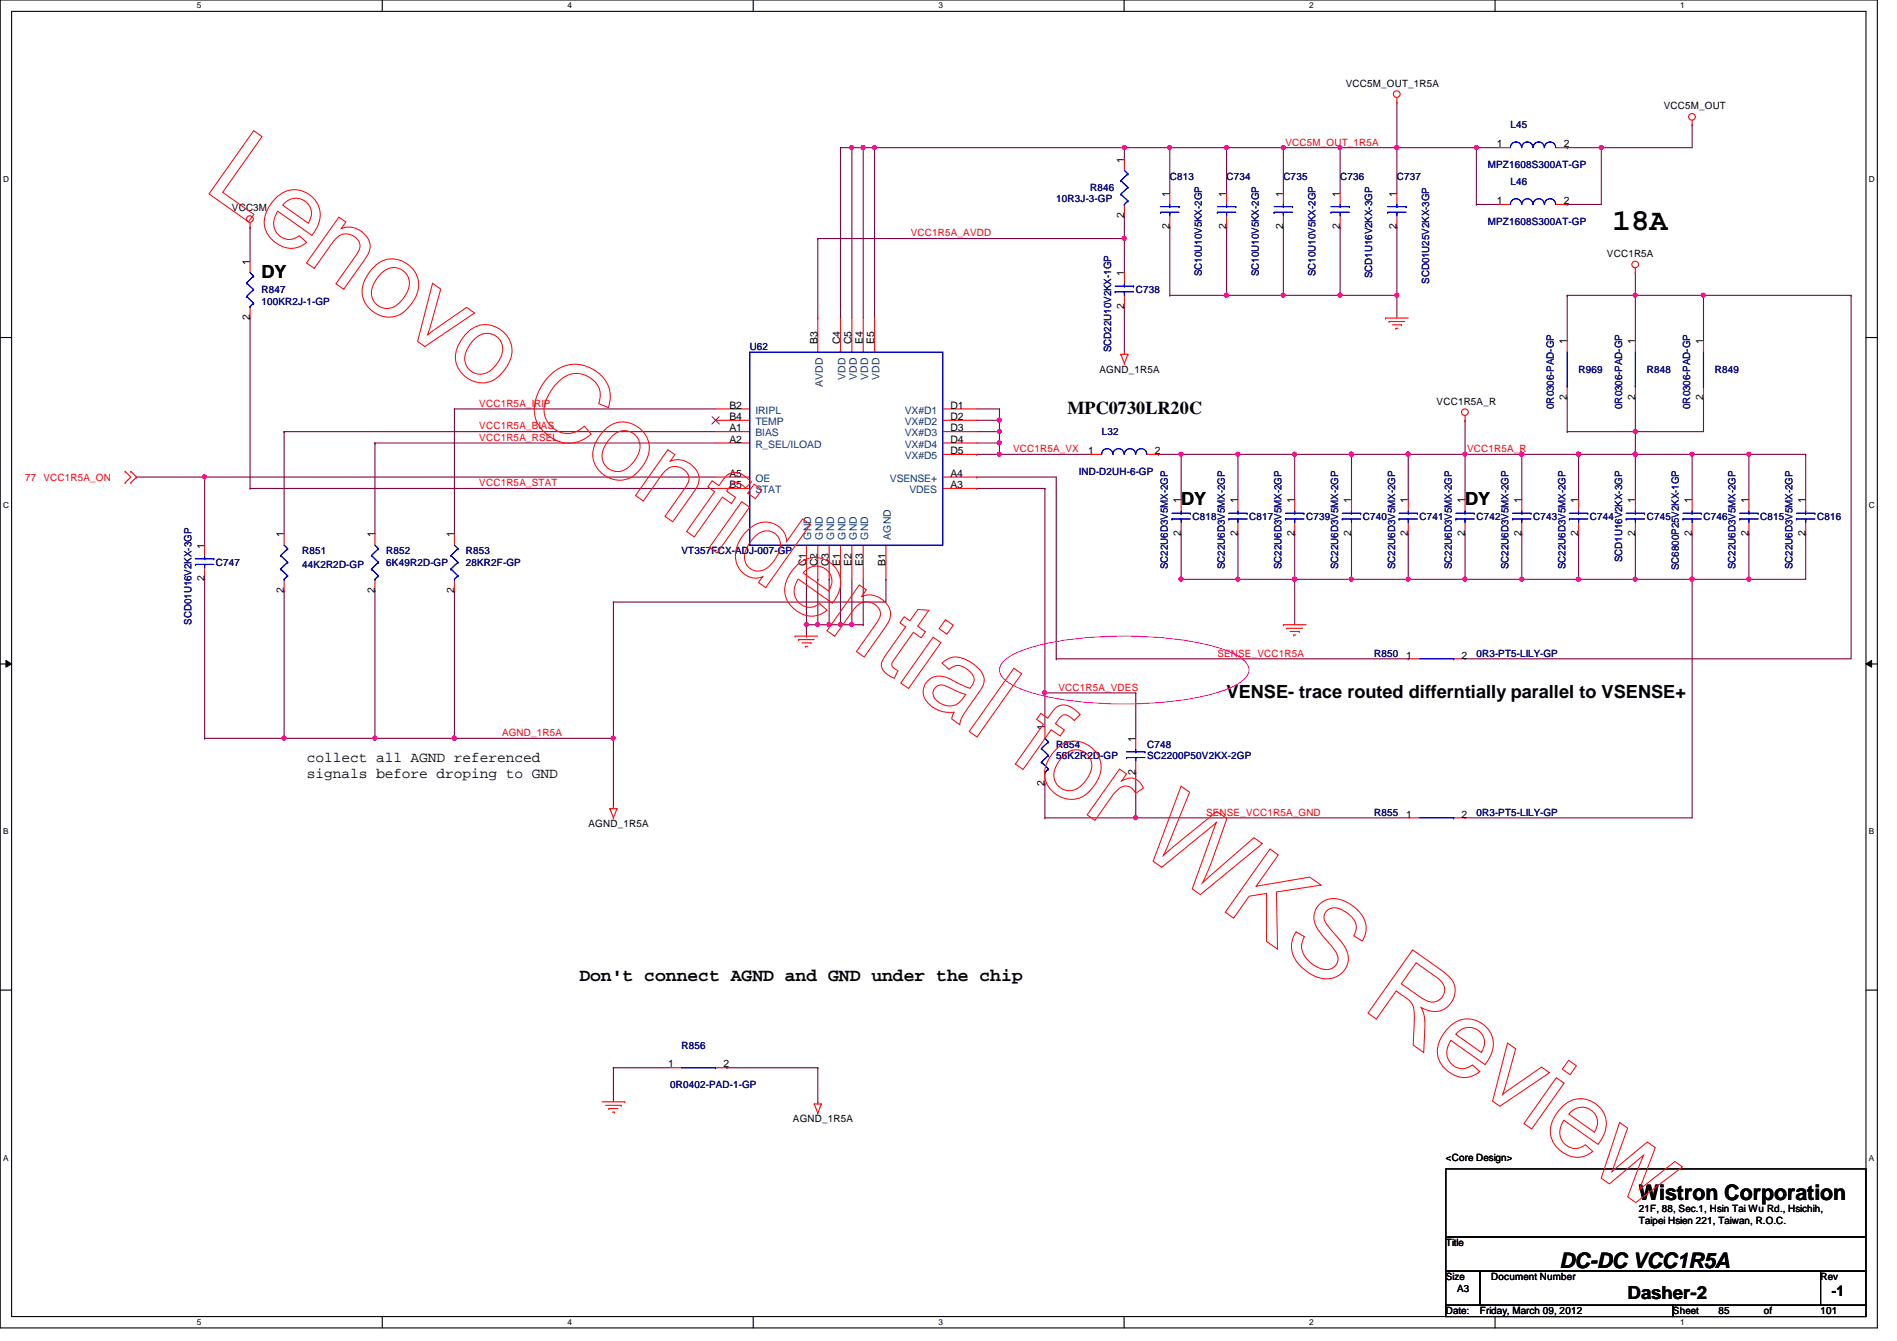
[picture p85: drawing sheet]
<svg xmlns="http://www.w3.org/2000/svg" width="297mm" height="210mm" viewBox="0 0 297 210" stroke-linecap="round" stroke-linejoin="round" font-family="sans-serif">
<defs><g id="words">
<text font-size="4.8" x="252.5" y="36">18A</text>
<g font-size="3.3">
<text x="256.6" y="187.9">Wistron Corporation</text>
<text x="244.2" y="198.5">DC-DC VCC1R5A</text>
</g>
<g font-size="2.8">
<text x="40.9" y="43.5">DY</text>
<text x="167.2" y="64.8">MPC0730LR20C</text>
<text x="185" y="79.1">DY</text>
<text x="229.4" y="79.1">DY</text>
<text x="192.1" y="109.3">VENSE- trace routed differntially parallel to VSENSE+</text>
<text x="90.7" y="153.5">Don't connect AGND and GND under the chip</text>
<text x="254.8" y="203.4">Dasher-2</text>
</g>
<g font-size="2.3">
<text x="48" y="119.2">collect all AGND referenced</text>
<text x="48" y="121.7">signals before droping to GND</text>
<text x="286.8" y="202.9">-1</text>
</g>
<g font-size="1.6">
<text x="210.7" y="13.5">VCC5M_OUT_1R5A</text>
<text x="260.5" y="17.1">VCC5M_OUT</text>
<text x="234.4" y="23.1">1</text>
<text x="244.9" y="23.1">2</text>
<text x="176" y="25.4" transform="rotate(-90 176 25.4)">1</text>
<text x="36.3" y="33.1">VCC3M</text>
<text x="176" y="34.1" transform="rotate(-90 176 34.1)">2</text>
<text x="183.1" y="35.9" transform="rotate(-90 183.1 35.9)">2</text>
<text x="183.1" y="30.8" transform="rotate(-90 183.1 30.8)">1</text>
<text x="192" y="35.9" transform="rotate(-90 192 35.9)">2</text>
<text x="192" y="30.8" transform="rotate(-90 192 30.8)">1</text>
<text x="200.9" y="35.9" transform="rotate(-90 200.9 35.9)">2</text>
<text x="200.9" y="30.8" transform="rotate(-90 200.9 30.8)">1</text>
<text x="209.8" y="35.9" transform="rotate(-90 209.8 35.9)">2</text>
<text x="209.8" y="30.8" transform="rotate(-90 209.8 30.8)">1</text>
<text x="218.7" y="35.9" transform="rotate(-90 218.7 35.9)">2</text>
<text x="218.7" y="30.8" transform="rotate(-90 218.7 30.8)">1</text>
<text x="234.4" y="32">1</text>
<text x="244.9" y="32">2</text>
<text x="39.1" y="41.4" transform="rotate(-90 39.1 41.4)">1</text>
<text x="251.6" y="40.2">VCC1R5A</text>
<text x="176" y="43.2" transform="rotate(-90 176 43.2)">1</text>
<text x="39.1" y="50.1" transform="rotate(-90 39.1 50.1)">2</text>
<text x="128" y="53.9" transform="rotate(-90 128 53.9)">B3</text>
<text x="131.6" y="53.9" transform="rotate(-90 131.6 53.9)">C4</text>
<text x="133.3" y="53.9" transform="rotate(-90 133.3 53.9)">C5</text>
<text x="135.1" y="53.9" transform="rotate(-90 135.1 53.9)">E4</text>
<text x="136.9" y="53.9" transform="rotate(-90 136.9 53.9)">E5</text>
<text x="176" y="48.3" transform="rotate(-90 176 48.3)">2</text>
<text x="245.4" y="53.9" transform="rotate(-90 245.4 53.9)">1</text>
<text x="256" y="53.9" transform="rotate(-90 256 53.9)">1</text>
<text x="266.7" y="53.9" transform="rotate(-90 266.7 53.9)">1</text>
<text x="172.2" y="58.3">AGND_1R5A</text>
<text x="114.2" y="64">B2</text>
<text x="114.2" y="65.7">B4</text>
<text x="148.8" y="64">D1</text>
<text x="148.8" y="65.7">D2</text>
<text x="225" y="63.3">VCC1R5A_R</text>
<text x="245.4" y="62.6" transform="rotate(-90 245.4 62.6)">2</text>
<text x="256" y="62.6" transform="rotate(-90 256 62.6)">2</text>
<text x="266.7" y="62.6" transform="rotate(-90 266.7 62.6)">2</text>
<text x="114.2" y="67.5">A1</text>
<text x="114.2" y="69.3">A2</text>
<text x="148.8" y="67.5">D3</text>
<text x="148.8" y="69.3">D4</text>
<text x="148.8" y="71.1">D5</text>
<text x="170.4" y="71.1">1</text>
<text x="180.8" y="71.1">2</text>
<text x="114.2" y="74.6">A5</text>
<text x="114.2" y="76.4">B5</text>
<text x="148.8" y="76.4">A3</text>
<text x="148.8" y="74.6">A4</text>
<text x="184.9" y="83.9" transform="rotate(-90 184.9 83.9)">2</text>
<text x="184.9" y="78.8" transform="rotate(-90 184.9 78.8)">1</text>
<text x="193.8" y="83.9" transform="rotate(-90 193.8 83.9)">2</text>
<text x="193.8" y="78.8" transform="rotate(-90 193.8 78.8)">1</text>
<text x="202.7" y="83.9" transform="rotate(-90 202.7 83.9)">2</text>
<text x="202.7" y="78.8" transform="rotate(-90 202.7 78.8)">1</text>
<text x="211.6" y="83.9" transform="rotate(-90 211.6 83.9)">2</text>
<text x="211.6" y="78.8" transform="rotate(-90 211.6 78.8)">1</text>
<text x="220.5" y="83.9" transform="rotate(-90 220.5 83.9)">2</text>
<text x="220.5" y="78.8" transform="rotate(-90 220.5 78.8)">1</text>
<text x="229.4" y="83.9" transform="rotate(-90 229.4 83.9)">2</text>
<text x="229.4" y="78.8" transform="rotate(-90 229.4 78.8)">1</text>
<text x="238.2" y="83.9" transform="rotate(-90 238.2 83.9)">2</text>
<text x="238.2" y="78.8" transform="rotate(-90 238.2 78.8)">1</text>
<text x="247.1" y="83.9" transform="rotate(-90 247.1 83.9)">2</text>
<text x="247.1" y="78.8" transform="rotate(-90 247.1 78.8)">1</text>
<text x="256" y="83.9" transform="rotate(-90 256 83.9)">2</text>
<text x="256" y="78.8" transform="rotate(-90 256 78.8)">1</text>
<text x="264.9" y="83.9" transform="rotate(-90 264.9 83.9)">2</text>
<text x="264.9" y="78.8" transform="rotate(-90 264.9 78.8)">1</text>
<text x="273.8" y="83.9" transform="rotate(-90 273.8 83.9)">2</text>
<text x="273.8" y="78.8" transform="rotate(-90 273.8 78.8)">1</text>
<text x="282.7" y="83.9" transform="rotate(-90 282.7 83.9)">2</text>
<text x="282.7" y="78.8" transform="rotate(-90 282.7 78.8)">1</text>
<text x="32" y="85.9" transform="rotate(-90 32 85.9)">1</text>
<text x="44.4" y="84.1" transform="rotate(-90 44.4 84.1)">1</text>
<text x="58.7" y="84.1" transform="rotate(-90 58.7 84.1)">1</text>
<text x="71.1" y="84.1" transform="rotate(-90 71.1 84.1)">1</text>
<text x="126.2" y="88.6" transform="rotate(-90 126.2 88.6)">C1</text>
<text x="128" y="88.6" transform="rotate(-90 128 88.6)">C2</text>
<text x="129.8" y="88.6" transform="rotate(-90 129.8 88.6)">C3</text>
<text x="131.6" y="88.6" transform="rotate(-90 131.6 88.6)">E1</text>
<text x="133.3" y="88.6" transform="rotate(-90 133.3 88.6)">E2</text>
<text x="135.1" y="88.6" transform="rotate(-90 135.1 88.6)">E3</text>
<text x="138.7" y="88.6" transform="rotate(-90 138.7 88.6)">B1</text>
<text x="32" y="91" transform="rotate(-90 32 91)">2</text>
<text x="44.4" y="92.8" transform="rotate(-90 44.4 92.8)">2</text>
<text x="58.7" y="92.8" transform="rotate(-90 58.7 92.8)">2</text>
<text x="71.1" y="92.8" transform="rotate(-90 71.1 92.8)">2</text>
<text x="220.2" y="103.1">1</text>
<text x="228.9" y="103.1">2</text>
<text x="163.6" y="114.3" transform="rotate(-90 163.6 114.3)">1</text>
<text x="177.8" y="116.1" transform="rotate(-90 177.8 116.1)">1</text>
<text x="163.6" y="123" transform="rotate(-90 163.6 123)">2</text>
<text x="177.8" y="121.2" transform="rotate(-90 177.8 121.2)">2</text>
<text x="92.2" y="129.5">AGND_1R5A</text>
<text x="220.2" y="128">1</text>
<text x="228.9" y="128">2</text>
<text x="104.6" y="167.1">1</text>
<text x="113.3" y="167.1">2</text>
<text x="124.2" y="175.7">AGND_1R5A</text>
<text x="226.4" y="181.7">&lt;Core Design&gt;</text>
<text x="256.6" y="189.7">21F, 88, Sec.1, Hsin Tai Wu Rd., Hsichih,</text>
<text x="256.6" y="191.6">Taipei Hsien 221, Taiwan, R.O.C.</text>
<text x="226.4" y="195.1">Title</text>
<text x="226.4" y="200.4">Size</text>
<text x="228.2" y="202.2">A3</text>
<text x="233.5" y="200.4">Document Number</text>
<text x="285.1" y="200.4">Rev</text>
<text x="226.4" y="205.7">Date:</text>
<text x="231.7" y="205.7">Friday, March 09, 2012</text>
<text x="262" y="205.7">Sheet</text>
<text x="269.1" y="205.7">85</text>
<text x="276.2" y="205.7">of</text>
<text x="285.1" y="205.7">101</text>
</g>
<g font-size="1.6" fill="#f00">
<text x="201.3" y="22.8">VCC5M_OUT_1R5A</text>
<text x="142.6" y="37">VCC1R5A_AVDD</text>
<text x="75.1" y="63.7">VCC1R5A_IRIP</text>
<text x="75.1" y="69">VCC1R5A_RSEL</text>
<text x="75.1" y="67.2">VCC1R5A_BIAS</text>
<text x="158.6" y="70.8">VCC1R5A_VX</text>
<text x="229.7" y="70.8">VCC1R5A_R</text>
<text x="3.9" y="75.2">77</text>
<text x="6.8" y="75.2">VCC1R5A_ON</text>
<text x="75.1" y="76.1">VCC1R5A_STAT</text>
<text x="190.6" y="102.8">SENSE_VCC1R5A</text>
<text x="165.7" y="108.1">VCC1R5A_VDES</text>
<text x="78.6" y="115.2">AGND_1R5A</text>
<text x="188.8" y="127.7">SENSE_VCC1R5A_GND</text>
</g>
<g font-size="1.6" fill="#000080">
<text x="236.5" y="20.1">L45</text>
<text x="170.7" y="29.9">R846</text>
<text x="183.2" y="28.1">C813</text>
<text x="192.1" y="28.1">C734</text>
<text x="201" y="28.1">C735</text>
<text x="209.8" y="28.1">C736</text>
<text x="218.7" y="28.1">C737</text>
<text x="233" y="26.3">MPZ1608S300AT-GP</text>
<text x="236.5" y="29">L46</text>
<text x="165.4" y="31.7">10R3J-3-GP</text>
<text x="233" y="35.2">MPZ1608S300AT-GP</text>
<text x="40.9" y="45.9">R847</text>
<text x="40.9" y="47.7">100KR2J-1-GP</text>
<text x="177.8" y="45.9">C738</text>
<text x="188.2" y="43.2" transform="rotate(-90 188.2 43.2)">SC10U10V5KX-2GP</text>
<text x="197.1" y="43.2" transform="rotate(-90 197.1 43.2)">SC10U10V5KX-2GP</text>
<text x="206" y="43.2" transform="rotate(-90 206 43.2)">SC10U10V5KX-2GP</text>
<text x="214.9" y="43.6" transform="rotate(-90 214.9 43.6)">SCD1U16V2KX-3GP</text>
<text x="223.8" y="44.4" transform="rotate(-90 223.8 44.4)">SCD01U25V2KX-3GP</text>
<text x="117.4" y="54.8">U62</text>
<text x="174" y="55.1" transform="rotate(-90 174 55.1)">SCD22U10V2KX-1GP</text>
<text x="247.2" y="58.3">R969</text>
<text x="257.8" y="58.3">R848</text>
<text x="268.5" y="58.3">R849</text>
<text x="243.3" y="64" transform="rotate(-90 243.3 64)">0R0306-PAD-GP</text>
<text x="254" y="64" transform="rotate(-90 254 64)">0R0306-PAD-GP</text>
<text x="264.7" y="64" transform="rotate(-90 264.7 64)">0R0306-PAD-GP</text>
<text x="172.5" y="68.1">L32</text>
<text x="168.9" y="74.3">IND-D2UH-6-GP</text>
<text x="186.7" y="81.4">C818</text>
<text x="195.6" y="81.4">C817</text>
<text x="204.5" y="81.4">C739</text>
<text x="213.4" y="81.4">C740</text>
<text x="222.3" y="81.4">C741</text>
<text x="231.2" y="81.4">C742</text>
<text x="240.1" y="81.4">C743</text>
<text x="249" y="81.4">C744</text>
<text x="257.8" y="81.4">C745</text>
<text x="266.7" y="81.4">C746</text>
<text x="275.6" y="81.4">C815</text>
<text x="284.5" y="81.4">C816</text>
<text x="33.8" y="88.6">C747</text>
<text x="47.3" y="86.8">R851</text>
<text x="47.3" y="88.9">44K2R2D-GP</text>
<text x="60.5" y="86.8">R852</text>
<text x="60.5" y="88.6">6K49R2D-GP</text>
<text x="72.9" y="86.8">R853</text>
<text x="72.9" y="88.6">28KR2F-GP</text>
<text x="106.7" y="86.8">VT357FCX-ADJ-007-GP</text>
<text x="182.9" y="89.1" transform="rotate(-90 182.9 89.1)">SC22U6D3V5MX-2GP</text>
<text x="191.8" y="89.1" transform="rotate(-90 191.8 89.1)">SC22U6D3V5MX-2GP</text>
<text x="200.7" y="89.1" transform="rotate(-90 200.7 89.1)">SC22U6D3V5MX-2GP</text>
<text x="209.5" y="89.1" transform="rotate(-90 209.5 89.1)">SC22U6D3V5MX-2GP</text>
<text x="218.4" y="89.1" transform="rotate(-90 218.4 89.1)">SC22U6D3V5MX-2GP</text>
<text x="227.3" y="89.1" transform="rotate(-90 227.3 89.1)">SC22U6D3V5MX-2GP</text>
<text x="236.2" y="89.1" transform="rotate(-90 236.2 89.1)">SC22U6D3V5MX-2GP</text>
<text x="245.1" y="89.1" transform="rotate(-90 245.1 89.1)">SC22U6D3V5MX-2GP</text>
<text x="254" y="88" transform="rotate(-90 254 88)">SCD1U16V2KX-3GP</text>
<text x="262.9" y="89.2" transform="rotate(-90 262.9 89.2)">SC6800P25V2KX-1GP</text>
<text x="271.8" y="89.1" transform="rotate(-90 271.8 89.1)">SC22U6D3V5MX-2GP</text>
<text x="280.7" y="89.1" transform="rotate(-90 280.7 89.1)">SC22U6D3V5MX-2GP</text>
<text x="30" y="97.8" transform="rotate(-90 30 97.8)">SCD01U16V2KX-3GP</text>
<text x="215.2" y="102.8">R850</text>
<text x="231.2" y="102.8">0R3-PT5-LILY-GP</text>
<text x="165.4" y="117">R854</text>
<text x="165.4" y="118.8">56K2R2D-GP</text>
<text x="179.6" y="117">C748</text>
<text x="179.6" y="118.8">SC2200P50V2KX-2GP</text>
<text x="215.2" y="127.7">R855</text>
<text x="231.2" y="127.7">0R3-PT5-LILY-GP</text>
<text x="106.7" y="164.1">R856</text>
<text x="104.9" y="170.3">0R0402-PAD-1-GP</text>
</g>
<g font-size="1.6" fill="#004080">
<text x="132.4" y="59.5" transform="rotate(-90 132.4 59.5)">VDD</text>
<text x="134.2" y="59.5" transform="rotate(-90 134.2 59.5)">VDD</text>
<text x="135.9" y="59.5" transform="rotate(-90 135.9 59.5)">VDD</text>
<text x="137.7" y="59.5" transform="rotate(-90 137.7 59.5)">VDD</text>
<text x="118.3" y="64.7">IRIPL</text>
<text x="128.8" y="60.6" transform="rotate(-90 128.8 60.6)">AVDD</text>
<text x="141.7" y="64.7">VX#D1</text>
<text x="118.3" y="68.3">BIAS</text>
<text x="118.3" y="70.1">R_SEL/ILOAD</text>
<text x="118.3" y="66.5">TEMP</text>
<text x="141.7" y="66.5">VX#D2</text>
<text x="141.7" y="68.3">VX#D3</text>
<text x="141.7" y="70.1">VX#D4</text>
<text x="141.7" y="71.8">VX#D5</text>
<text x="118.3" y="75.4">OE</text>
<text x="118.3" y="77.2">STAT</text>
<text x="139.4" y="75.4">VSENSE+</text>
<text x="142.4" y="77.2">VDES</text>
<text x="127" y="84.5" transform="rotate(-90 127 84.5)">GND</text>
<text x="128.8" y="84.5" transform="rotate(-90 128.8 84.5)">GND</text>
<text x="130.6" y="84.5" transform="rotate(-90 130.6 84.5)">GND</text>
<text x="132.4" y="84.5" transform="rotate(-90 132.4 84.5)">GND</text>
<text x="134.2" y="84.5" transform="rotate(-90 134.2 84.5)">GND</text>
<text x="135.9" y="84.5" transform="rotate(-90 135.9 84.5)">GND</text>
<text x="139.5" y="84.5" transform="rotate(-90 139.5 84.5)">AGND</text>
</g>
<g font-size="1.3">
<text x="30.8" y="1.3">5</text>
<text x="88.9" y="1.3">4</text>
<text x="146.9" y="1.3">3</text>
<text x="205" y="1.3">2</text>
<text x="263.1" y="1.3">1</text>
<text x=".5" y="28.4">D</text>
<text x="292.6" y="28.4">D</text>
<text x=".5" y="79.5">C</text>
<text x="292.6" y="79.5">C</text>
<text x=".5" y="130.6">B</text>
<text x="292.6" y="130.6">B</text>
<text x=".5" y="181.7">A</text>
<text x="292.6" y="181.7">A</text>
<text x="30.8" y="207.4">5</text>
<text x="88.9" y="207.4">4</text>
<text x="146.9" y="207.4">3</text>
<text x="205" y="207.4">2</text>
<text x="263.1" y="207.4">1</text>
</g>
</g></defs>
<path d="M0 0h294v207.9h-294zM1.8 1.8h290.4v204.3h-290.4z" fill="none" stroke="#000" stroke-width=".17"/>
<g fill="#fff">
<path d="M30.8 .2h.7v1.4h-.7z"/>
<path d="M30.8 206.2h.7v1.4h-.7z"/>
</g>
<path d="M59.9 0v1.8M59.9 206.1v1.8" fill="none" stroke="#000" stroke-width=".17"/>
<g fill="#fff">
<path d="M88.9 .2h.6v1.4h-.6z"/>
<path d="M88.9 206.2h.6v1.4h-.6z"/>
</g>
<path d="M117.9 0v1.8M117.9 206.1v1.8" fill="none" stroke="#000" stroke-width=".17"/>
<g fill="#fff">
<path d="M146.9 .2h.7v1.4h-.7z"/>
<path d="M146.9 206.2h.7v1.4h-.7z"/>
</g>
<path d="M176 0v1.8M176 206.1v1.8" fill="none" stroke="#000" stroke-width=".17"/>
<g fill="#fff">
<path d="M205 .2h.7v1.4h-.7z"/>
<path d="M205 206.2h.7v1.4h-.7z"/>
</g>
<path d="M234.1 0v1.8M234.1 206.1v1.8" fill="none" stroke="#000" stroke-width=".17"/>
<g fill="#fff">
<path d="M263.1 .2h.7v1.4h-.7z"/>
<path d="M263.1 206.2h.7v1.4h-.7z"/>
<path d="M.5 27.3h.9v1.4h-.9z"/>
<path d="M292.6 27.3h.9v1.4h-.9z"/>
<path d="M.5 78.4h.9v1.4h-.9z"/>
<path d="M292.6 78.4h.9v1.4h-.9z"/>
</g>
<path d="M0 52.8h1.8M292.2 52.8h1.8" fill="none" stroke="#000" stroke-width=".17"/>
<g fill="#fff">
<path d="M.5 129.5h.8v1.4h-.8z"/>
<path d="M292.6 129.5h.9v1.4h-.9z"/>
</g>
<path d="M0 103.9h1.8M292.2 103.9h1.8" fill="none" stroke="#000" stroke-width=".17"/>
<path d="M.9 103.4l.9 .5-.9 .5zM292.2 103.9l.9-.5v1z" fill="#000"/>
<path d="M.9 103.4l.9 .5-.9 .5zM292.2 103.9l.9-.5v1z" fill="none" stroke="#000" stroke-width=".16"/>
<g fill="#fff">
<path d="M.5 180.5h.8v1.4h-.8z"/>
<path d="M292.6 180.5h.9v1.4h-.9z"/>
</g>
<path d="M0 155h1.8M292.2 155h1.8" fill="none" stroke="#000" stroke-width=".17"/>
<path d="M39.2 35.6h.1M39.2 35.6v5.3M192.1 23.1h.1M192.1 23.1v7.1M192.1 23.1h8.9M71.2 64h.1M71.2 64v19.6" fill="none" stroke="#800040" stroke-width=".17"/>
<circle cx="192" cy="23.1" r=".32" fill="#f0f"/>
<circle cx="192" cy="23.1" r=".32" fill="none" stroke="#f0f" stroke-width=".17"/>
<path d="M201 23.1h.1M201 23.1v7.1M201 23.1h8.8" fill="none" stroke="#800040" stroke-width=".17"/>
<circle cx="200.9" cy="23.1" r=".32" fill="#f0f"/>
<circle cx="200.9" cy="23.1" r=".32" fill="none" stroke="#f0f" stroke-width=".17"/>
<path d="M209.8 23.1h.1M209.8 23.1v7.1M218.7 23.1h.1M218.7 23.1v7.1" fill="none" stroke="#800040" stroke-width=".17"/>
<circle cx="218.7" cy="23.1" r=".32" fill="#f0f"/>
<circle cx="218.7" cy="23.1" r=".32" fill="none" stroke="#f0f" stroke-width=".17"/>
<path d="M192.1 35.6h.1M192.1 35.6v10.6" fill="none" stroke="#800040" stroke-width=".17"/>
<circle cx="192" cy="46.2" r=".32" fill="#f0f"/>
<circle cx="192" cy="46.2" r=".32" fill="none" stroke="#f0f" stroke-width=".17"/>
<path d="M201 35.6h.1M201 35.6v10.6M192.1 46.2h.1M192.1 46.2h17.7M201 46.2h.1" fill="none" stroke="#800040" stroke-width=".17"/>
<circle cx="200.9" cy="46.2" r=".32" fill="#f0f"/>
<circle cx="200.9" cy="46.2" r=".32" fill="none" stroke="#f0f" stroke-width=".17"/>
<path d="M176.1 23.1h.1M176.1 23.1v1.8M209.8 35.6h.1M209.8 35.6v10.6M218.7 46.2h.1M218.7 46.2v3.6" fill="none" stroke="#800040" stroke-width=".17"/>
<circle cx="218.7" cy="46.2" r=".32" fill="#f0f"/>
<circle cx="218.7" cy="46.2" r=".32" fill="none" stroke="#f0f" stroke-width=".17"/>
<path d="M71.2 92.5h.1M71.2 92.5v23.1h-12.5M58.7 115.6h.1" fill="none" stroke="#800040" stroke-width=".17"/>
<circle cx="71.1" cy="115.5" r=".32" fill="#f0f"/>
<circle cx="71.1" cy="115.5" r=".32" fill="none" stroke="#f0f" stroke-width=".17"/>
<circle cx="58.7" cy="115.5" r=".32" fill="#f0f"/>
<circle cx="58.7" cy="115.5" r=".32" fill="none" stroke="#f0f" stroke-width=".17"/>
<path d="M202.7 90.7h.1M202.7 90.7v7.1M96.1 167.1h.1M96.1 167.1v5.4M113.8 167.1h.1M113.8 167.1h14.3M128.1 167.1h.1M128.1 167.1v5.4" fill="none" stroke="#800040" stroke-width=".17"/>
<circle cx="202.7" cy="90.7" r=".32" fill="#f0f"/>
<circle cx="202.7" cy="90.7" r=".32" fill="none" stroke="#f0f" stroke-width=".17"/>
<path d="M58.7 69.3h.1M58.7 69.3h53.4M247.2 90.7h.1M247.2 90.7h8.9" fill="none" stroke="#800040" stroke-width=".17"/>
<circle cx="256" cy="90.7" r=".32" fill="#f0f"/>
<circle cx="256" cy="90.7" r=".32" fill="none" stroke="#f0f" stroke-width=".17"/>
<circle cx="247.2" cy="90.7" r=".32" fill="#f0f"/>
<circle cx="247.2" cy="90.7" r=".32" fill="none" stroke="#f0f" stroke-width=".17"/>
<path d="M265 71.1h.1M265 71.1h8.9" fill="none" stroke="#800040" stroke-width=".17"/>
<circle cx="273.8" cy="71.1" r=".32" fill="#f0f"/>
<circle cx="273.8" cy="71.1" r=".32" fill="none" stroke="#f0f" stroke-width=".17"/>
<circle cx="264.9" cy="71.1" r=".32" fill="#f0f"/>
<circle cx="264.9" cy="71.1" r=".32" fill="none" stroke="#f0f" stroke-width=".17"/>
<g fill="none" stroke="#800040" stroke-width=".17">
<path d="M211.6 71.1h.1M211.6 71.1v7.1M220.5 71.1h.1M220.5 71.1v7.1M229.4 71.1h.1M229.4 71.1v7.1M238.3 71.1h.1M238.3 71.1v7.1M247.2 71.1h.1M247.2 71.1v7.1M256.1 71.1h.1M256.1 71.1v7.1"/>
<path d="M202.7 83.6h.1M202.7 90.7h.1M202.7 83.6v7.1M202.7 90.7h8.9"/>
</g>
<circle cx="202.7" cy="90.7" r=".32" fill="#f0f"/>
<circle cx="202.7" cy="90.7" r=".32" fill="none" stroke="#f0f" stroke-width=".17"/>
<path d="M211.6 83.6h.1M211.6 90.7h.1M211.6 83.6v7.1M211.6 90.7h8.9M256.1 83.6h.1M256.1 83.6v7.1" fill="none" stroke="#800040" stroke-width=".17"/>
<circle cx="211.6" cy="90.7" r=".32" fill="#f0f"/>
<circle cx="211.6" cy="90.7" r=".32" fill="none" stroke="#f0f" stroke-width=".17"/>
<path d="M58.7 69.3h.1M58.7 69.3v14.3M220.5 83.6h.1M220.5 90.7h.1M220.5 83.6v7.1M220.5 90.7h8.9" fill="none" stroke="#800040" stroke-width=".17"/>
<circle cx="220.5" cy="90.7" r=".32" fill="#f0f"/>
<circle cx="220.5" cy="90.7" r=".32" fill="none" stroke="#f0f" stroke-width=".17"/>
<path d="M229.4 83.6h.1M229.4 90.7h.1M229.4 83.6v7.1M229.4 90.7h8.9" fill="none" stroke="#800040" stroke-width=".17"/>
<circle cx="229.4" cy="90.7" r=".32" fill="#f0f"/>
<circle cx="229.4" cy="90.7" r=".32" fill="none" stroke="#f0f" stroke-width=".17"/>
<path d="M238.3 83.6h.1M238.3 90.7h.1M238.3 83.6v7.1M238.3 90.7h8.9" fill="none" stroke="#800040" stroke-width=".17"/>
<circle cx="238.3" cy="90.7" r=".32" fill="#f0f"/>
<circle cx="238.3" cy="90.7" r=".32" fill="none" stroke="#f0f" stroke-width=".17"/>
<path d="M202.7 71.1h.1M202.7 71.1v7.1M202.7 71.1h8.9M247.2 83.6h.1M247.2 83.6v7.1" fill="none" stroke="#800040" stroke-width=".17"/>
<circle cx="211.6" cy="71.1" r=".32" fill="#f0f"/>
<circle cx="211.6" cy="71.1" r=".32" fill="none" stroke="#f0f" stroke-width=".17"/>
<circle cx="202.7" cy="71.1" r=".32" fill="#f0f"/>
<circle cx="202.7" cy="71.1" r=".32" fill="none" stroke="#f0f" stroke-width=".17"/>
<path d="M163.6 108.5h.1M163.6 108.5v5.3" fill="none" stroke="#800040" stroke-width=".17"/>
<circle cx="163.6" cy="108.4" r=".32" fill="#f0f"/>
<circle cx="163.6" cy="108.4" r=".32" fill="none" stroke="#f0f" stroke-width=".17"/>
<path d="M163.6 108.5h.1M163.6 108.5h14.2M177.8 108.5h.1M177.8 108.5v7.1M163.6 122.7h.1M163.6 128h.1M163.6 122.7v5.3M177.8 120.9h.1M177.8 120.9v7.1h-14.2" fill="none" stroke="#800040" stroke-width=".17"/>
<circle cx="177.8" cy="128" r=".32" fill="#f0f"/>
<circle cx="177.8" cy="128" r=".32" fill="none" stroke="#f0f" stroke-width=".17"/>
<path d="M209.8 23.1h.1M209.8 23.1h8.9" fill="none" stroke="#800040" stroke-width=".17"/>
<circle cx="209.8" cy="23.1" r=".32" fill="#f0f"/>
<circle cx="209.8" cy="23.1" r=".32" fill="none" stroke="#f0f" stroke-width=".17"/>
<path d="M44.5 67.6h.1M44.5 67.6h67.6M44.5 67.6v16M44.5 92.5h.1M44.5 92.5v23.1M58.7 92.5h.1M58.7 92.5v23.1M96.1 115.6h.1M96.1 115.6v10.6" fill="none" stroke="#800040" stroke-width=".17"/>
<circle cx="96" cy="115.5" r=".32" fill="#f0f"/>
<circle cx="96" cy="115.5" r=".32" fill="none" stroke="#f0f" stroke-width=".17"/>
<path d="M176.1 37.3h.1M176.1 37.3v5.4M39.2 76.5h.1M39.2 76.5h72.9M96.1 94.2h.1M96.1 94.2h42.6M96.1 94.2v21.4" fill="none" stroke="#800040" stroke-width=".17"/>
<circle cx="176" cy="37.3" r=".32" fill="#f0f"/>
<circle cx="176" cy="37.3" r=".32" fill="none" stroke="#f0f" stroke-width=".17"/>
<path d="M39.2 49.8h.1M39.2 49.8v26.7M32 74.7h.1M32 74.7h80.1M32 74.7v10.6M152.9 76.5h.1M152.9 76.5h10.7M265 71.1h.1M265 71.1v7.1" fill="none" stroke="#800040" stroke-width=".17"/>
<circle cx="32" cy="74.6" r=".32" fill="#f0f"/>
<circle cx="32" cy="74.6" r=".32" fill="none" stroke="#f0f" stroke-width=".17"/>
<path d="M21.4 74.7h.1M21.4 74.7h10.6M71.2 64h.1M71.2 64h40.9M193.8 71.1h.1M193.8 71.1h8.9M32 90.7h.1M32 90.7v24.9" fill="none" stroke="#800040" stroke-width=".17"/>
<circle cx="193.8" cy="71.1" r=".32" fill="#f0f"/>
<circle cx="193.8" cy="71.1" r=".32" fill="none" stroke="#f0f" stroke-width=".17"/>
<path d="M238.3 71.1h.1M238.3 71.1h8.9" fill="none" stroke="#800040" stroke-width=".17"/>
<circle cx="247.2" cy="71.1" r=".32" fill="#f0f"/>
<circle cx="247.2" cy="71.1" r=".32" fill="none" stroke="#f0f" stroke-width=".17"/>
<circle cx="238.3" cy="71.1" r=".32" fill="#f0f"/>
<circle cx="238.3" cy="71.1" r=".32" fill="none" stroke="#f0f" stroke-width=".17"/>
<path d="M229.4 71.1h.1M229.4 71.1h8.9" fill="none" stroke="#800040" stroke-width=".17"/>
<circle cx="238.3" cy="71.1" r=".32" fill="#f0f"/>
<circle cx="238.3" cy="71.1" r=".32" fill="none" stroke="#f0f" stroke-width=".17"/>
<circle cx="229.4" cy="71.1" r=".32" fill="#f0f"/>
<circle cx="229.4" cy="71.1" r=".32" fill="none" stroke="#f0f" stroke-width=".17"/>
<path d="M211.6 71.1h.1M211.6 71.1h8.9" fill="none" stroke="#800040" stroke-width=".17"/>
<circle cx="220.5" cy="71.1" r=".32" fill="#f0f"/>
<circle cx="220.5" cy="71.1" r=".32" fill="none" stroke="#f0f" stroke-width=".17"/>
<circle cx="211.6" cy="71.1" r=".32" fill="#f0f"/>
<circle cx="211.6" cy="71.1" r=".32" fill="none" stroke="#f0f" stroke-width=".17"/>
<path d="M156.5 71.1h.1M156.5 71.1h14.2" fill="none" stroke="#800040" stroke-width=".17"/>
<circle cx="156.5" cy="71.1" r=".32" fill="#f0f"/>
<circle cx="156.5" cy="71.1" r=".32" fill="none" stroke="#f0f" stroke-width=".17"/>
<g fill="none" stroke="#800040" stroke-width=".17">
<path d="M176.1 48h.1M176.1 48v7.1M152.9 74.7h.1M152.9 74.7h12.5M32 115.6h.1M32 115.6h26.7M44.5 115.6h.1M229.4 103.1h.1M229.4 103.1h60.5M177.8 128h.1M177.8 128h42.7M229.4 128h.1"/>
<path d="M229.4 128h35.6"/>
</g>
<circle cx="44.5" cy="115.5" r=".32" fill="#f0f"/>
<circle cx="44.5" cy="115.5" r=".32" fill="none" stroke="#f0f" stroke-width=".17"/>
<path d="M71.2 115.6h.1M71.2 115.6h24.9" fill="none" stroke="#800040" stroke-width=".17"/>
<circle cx="71.1" cy="115.5" r=".32" fill="#f0f"/>
<circle cx="71.1" cy="115.5" r=".32" fill="none" stroke="#f0f" stroke-width=".17"/>
<path d="M256.1 67.6h.1M256.1 67.6v3.5" fill="none" stroke="#800040" stroke-width=".17"/>
<circle cx="256" cy="71.1" r=".32" fill="#f0f"/>
<circle cx="256" cy="71.1" r=".32" fill="none" stroke="#f0f" stroke-width=".17"/>
<path d="M256.1 46.2h.1M256.1 46.2v7.1M229.4 65.8h.1M229.4 65.8v5.3M265 90.7h.1M265 90.7v37.3M96.1 167.1h.1M96.1 167.1h8.8" fill="none" stroke="#800040" stroke-width=".17"/>
<circle cx="264.9" cy="90.7" r=".32" fill="#f0f"/>
<circle cx="264.9" cy="90.7" r=".32" fill="none" stroke="#f0f" stroke-width=".17"/>
<path d="M183.2 23.1h.1M183.2 23.1h8.9M256.1 42.7h.1M256.1 42.7v3.5" fill="none" stroke="#800040" stroke-width=".17"/>
<circle cx="183.1" cy="23.1" r=".32" fill="#f0f"/>
<circle cx="183.1" cy="23.1" r=".32" fill="none" stroke="#f0f" stroke-width=".17"/>
<path d="M128.1 37.3h.1M131.6 23.1h.1M131.6 23.1v26.7M136.9 23.1h.1M136.9 23.1h39.2M176.1 33.8h.1M176.1 33.8v3.5h-48" fill="none" stroke="#800040" stroke-width=".17"/>
<circle cx="136.9" cy="23.1" r=".32" fill="#f0f"/>
<circle cx="136.9" cy="23.1" r=".32" fill="none" stroke="#f0f" stroke-width=".17"/>
<path d="M176.1 23.1h.1M176.1 23.1h7.1M183.2 23.1h.1M183.2 35.6h.1M183.2 23.1v7.1M183.2 35.6v10.6" fill="none" stroke="#800040" stroke-width=".17"/>
<circle cx="176" cy="23.1" r=".32" fill="#f0f"/>
<circle cx="176" cy="23.1" r=".32" fill="none" stroke="#f0f" stroke-width=".17"/>
<path d="M183.2 46.2h.1M183.2 46.2h8.9M209.8 46.2h.1M209.8 46.2h8.9" fill="none" stroke="#800040" stroke-width=".17"/>
<circle cx="209.8" cy="46.2" r=".32" fill="#f0f"/>
<circle cx="209.8" cy="46.2" r=".32" fill="none" stroke="#f0f" stroke-width=".17"/>
<path d="M218.7 35.6h.1M218.7 35.6v10.6M256.1 46.2h.1M256.1 46.2h10.6M266.7 46.2h.1M266.7 46.2v7.1M245.4 62.2h.1M245.4 62.2v5.4M256.1 62.2h.1M256.1 62.2v5.4M266.7 62.2h.1M266.7 62.2v5.4" fill="none" stroke="#800040" stroke-width=".17"/>
<circle cx="256" cy="46.2" r=".32" fill="#f0f"/>
<circle cx="256" cy="46.2" r=".32" fill="none" stroke="#f0f" stroke-width=".17"/>
<path d="M245.4 46.2h.1M245.4 46.2v7.1M245.4 46.2h10.7M282.7 71.1h.1M282.7 71.1v7.1M265 83.6h.1M265 83.6v7.1M273.9 90.7h.1M273.9 90.7h8.8" fill="none" stroke="#800040" stroke-width=".17"/>
<circle cx="273.8" cy="90.7" r=".32" fill="#f0f"/>
<circle cx="273.8" cy="90.7" r=".32" fill="none" stroke="#f0f" stroke-width=".17"/>
<path d="M256.1 71.1h.1M256.1 71.1h8.9M273.9 71.1h.1M273.9 71.1v7.1M273.9 71.1h8.8M273.9 83.6h.1M273.9 83.6v7.1M282.7 83.6h.1M282.7 83.6v7.1" fill="none" stroke="#800040" stroke-width=".17"/>
<circle cx="256" cy="71.1" r=".32" fill="#f0f"/>
<circle cx="256" cy="71.1" r=".32" fill="none" stroke="#f0f" stroke-width=".17"/>
<path d="M265 90.7h.1M265 90.7h8.9" fill="none" stroke="#800040" stroke-width=".17"/>
<circle cx="264.9" cy="90.7" r=".32" fill="#f0f"/>
<circle cx="264.9" cy="90.7" r=".32" fill="none" stroke="#f0f" stroke-width=".17"/>
<path d="M245.4 67.6h.1M245.4 67.6h21.3M256.1 67.6h.1" fill="none" stroke="#800040" stroke-width=".17"/>
<circle cx="256" cy="67.5" r=".32" fill="#f0f"/>
<circle cx="256" cy="67.5" r=".32" fill="none" stroke="#f0f" stroke-width=".17"/>
<path d="M185 71.1h.1M185 71.1h8.8M193.8 71.1h.1M193.8 71.1v7.1" fill="none" stroke="#800040" stroke-width=".17"/>
<circle cx="184.9" cy="71.1" r=".32" fill="#f0f"/>
<circle cx="184.9" cy="71.1" r=".32" fill="none" stroke="#f0f" stroke-width=".17"/>
<path d="M181.4 71.1h.1M181.4 71.1h3.6M185 71.1h.1M185 71.1v7.1M247.2 71.1h.1M247.2 71.1h8.9M185 83.6h.1M185 83.6v7.1M193.8 83.6h.1M193.8 83.6v7.1M256.1 90.7h.1M256.1 90.7h8.9" fill="none" stroke="#800040" stroke-width=".17"/>
<circle cx="247.2" cy="71.1" r=".32" fill="#f0f"/>
<circle cx="247.2" cy="71.1" r=".32" fill="none" stroke="#f0f" stroke-width=".17"/>
<path d="M220.5 71.1h.1M220.5 71.1h8.9" fill="none" stroke="#800040" stroke-width=".17"/>
<circle cx="220.5" cy="71.1" r=".32" fill="#f0f"/>
<circle cx="220.5" cy="71.1" r=".32" fill="none" stroke="#f0f" stroke-width=".17"/>
<path d="M193.8 90.7h.1M193.8 90.7h8.9" fill="none" stroke="#800040" stroke-width=".17"/>
<circle cx="193.8" cy="90.7" r=".32" fill="#f0f"/>
<circle cx="193.8" cy="90.7" r=".32" fill="none" stroke="#f0f" stroke-width=".17"/>
<path d="M185 90.7h.1M185 90.7h8.8" fill="none" stroke="#800040" stroke-width=".17"/>
<circle cx="184.9" cy="90.7" r=".32" fill="#f0f"/>
<circle cx="184.9" cy="90.7" r=".32" fill="none" stroke="#f0f" stroke-width=".17"/>
<path d="M133.4 23.1h.1M133.4 23.1v26.7" fill="none" stroke="#800040" stroke-width=".17"/>
<circle cx="133.4" cy="23.1" r=".32" fill="#f0f"/>
<circle cx="133.4" cy="23.1" r=".32" fill="none" stroke="#f0f" stroke-width=".17"/>
<path d="M131.6 23.1h.1M131.6 23.1h5.3M133.4 23.1h.1M135.2 23.1h.1M135.2 23.1v26.7M136.9 23.1h.1M136.9 23.1v26.7" fill="none" stroke="#800040" stroke-width=".17"/>
<circle cx="135.1" cy="23.1" r=".32" fill="#f0f"/>
<circle cx="135.1" cy="23.1" r=".32" fill="none" stroke="#f0f" stroke-width=".17"/>
<path d="M128.1 37.3v12.5M128.1 49.8h.1M152.9 64h3.6M156.5 64h.1M156.5 65.8h.1M156.5 64v1.8" fill="none" stroke="#800040" stroke-width=".17"/>
<circle cx="156.5" cy="65.8" r=".32" fill="#f0f"/>
<circle cx="156.5" cy="65.8" r=".32" fill="none" stroke="#f0f" stroke-width=".17"/>
<path d="M152.9 71.1h.1M152.9 71.1h3.6M152.9 65.8h3.6M152.9 67.6h3.6M152.9 69.3h3.6M156.5 65.8h.1M156.5 67.6h.1M156.5 69.3h.1" fill="none" stroke="#800040" stroke-width=".17"/>
<circle cx="156.5" cy="69.3" r=".32" fill="#f0f"/>
<circle cx="156.5" cy="69.3" r=".32" fill="none" stroke="#f0f" stroke-width=".17"/>
<path d="M156.5 67.6h.1M156.5 65.8v1.8M138.7 90.7h.1M138.7 90.7v3.5" fill="none" stroke="#800040" stroke-width=".17"/>
<circle cx="156.5" cy="67.5" r=".32" fill="#f0f"/>
<circle cx="156.5" cy="67.5" r=".32" fill="none" stroke="#f0f" stroke-width=".17"/>
<path d="M156.5 69.3h.1M156.5 71.1h.1M156.5 67.6v3.5M126.3 90.7h.1M126.3 90.7v7.1M133.4 97.8h.1M133.4 97.8h1.8M135.2 97.8h.1M135.2 90.7v7.1" fill="none" stroke="#800040" stroke-width=".17"/>
<circle cx="126.3" cy="97.8" r=".32" fill="#f0f"/>
<circle cx="126.3" cy="97.8" r=".32" fill="none" stroke="#f0f" stroke-width=".17"/>
<path d="M133.4 97.8h.1M133.4 90.7v7.1" fill="none" stroke="#800040" stroke-width=".17"/>
<circle cx="133.4" cy="97.8" r=".32" fill="#f0f"/>
<circle cx="133.4" cy="97.8" r=".32" fill="none" stroke="#f0f" stroke-width=".17"/>
<path d="M131.6 90.7h.1M131.6 90.7v7.1" fill="none" stroke="#800040" stroke-width=".17"/>
<circle cx="131.6" cy="97.8" r=".32" fill="#f0f"/>
<circle cx="131.6" cy="97.8" r=".32" fill="none" stroke="#f0f" stroke-width=".17"/>
<path d="M129.8 97.8h.1M129.8 90.7h.1M129.8 97.8h1.8M129.8 90.7v7.1" fill="none" stroke="#800040" stroke-width=".17"/>
<circle cx="129.8" cy="97.8" r=".32" fill="#f0f"/>
<circle cx="129.8" cy="97.8" r=".32" fill="none" stroke="#f0f" stroke-width=".17"/>
<path d="M128.1 97.8h.1M128.1 90.7h.1M128.1 97.8h1.7M128.1 90.7v7.1" fill="none" stroke="#800040" stroke-width=".17"/>
<circle cx="128" cy="97.8" r=".32" fill="#f0f"/>
<circle cx="128" cy="97.8" r=".32" fill="none" stroke="#f0f" stroke-width=".17"/>
<g fill="none" stroke="#800040" stroke-width=".17">
<path d="M266.7 46.2h.1M266.7 46.2h23.2M289.9 46.2h.1M289.9 46.2v56.9M163.6 76.5h.1M163.6 76.5v32M165.4 74.7v28.4M126.3 97.8h.1M126.3 99.6h.1M126.3 97.8h1.8M126.3 97.8v1.8M131.6 97.8h.1"/>
<path d="M131.6 97.8h1.8M165.4 103.1h.1M165.4 103.1h55.1M220.5 103.1h.1"/>
</g>
<circle cx="266.7" cy="46.2" r=".32" fill="#f0f"/>
<circle cx="266.7" cy="46.2" r=".32" fill="none" stroke="#f0f" stroke-width=".17"/>
<path d="M250.7 23.1h.1M250.7 23.1h14.3" fill="none" stroke="#800040" stroke-width=".17"/>
<circle cx="250.7" cy="23.1" r=".32" fill="#f0f"/>
<circle cx="250.7" cy="23.1" r=".32" fill="none" stroke="#f0f" stroke-width=".17"/>
<path d="M231.2 23.1h.1M231.2 32h.1M231.2 23.1v8.9M231.2 32h3.5M231.2 23.1h3.5M245.4 32h.1M250.7 23.1h.1M250.7 23.1v8.9h-5.3" fill="none" stroke="#800040" stroke-width=".17"/>
<circle cx="231.2" cy="23.1" r=".32" fill="#f0f"/>
<circle cx="231.2" cy="23.1" r=".32" fill="none" stroke="#f0f" stroke-width=".17"/>
<path d="M265 19.6h.1M265 19.6v3.5M218.7 23.1h.1M218.7 23.1h12.5M245.4 23.1h.1M245.4 23.1h5.3" fill="none" stroke="#800040" stroke-width=".17"/>
<circle cx="218.7" cy="23.1" r=".32" fill="#f0f"/>
<g fill="none" stroke="#f0f" stroke-width=".17">
<path d="M157 103.7a11.7 11.7 0 0 1 5.9-2.8 63.5 63.5 0 0 1 26.2 0 11.8 11.8 0 0 1 6 2.8 1.81 1.81 0 0 1-.5 2.8 17.3 17.3 0 0 1-7 2.7 63.6 63.6 0 0 1-24.7-.4 11.8 11.8 0 0 1-5.9-2.8 1.66 1.66 0 0 1 0-2.3z"/>
<circle cx="218.7" cy="23.1" r=".32"/>
</g>
<path d="M218.7 16v7.1M218.7 23.1h.1" fill="none" stroke="#800040" stroke-width=".17"/>
<g fill="none" stroke="#f00" stroke-width=".17">
<path d="M218.7 16h.1M218.7 15.3v.7M265 19.6h.1M265 18.8v.8M39.2 35.6h.1M39.2 34.8v.8M176.1 24.9v1.8M176.1 32v1.8M183.2 30.2v1.8M183.2 33.8v1.8M192.1 30.2v1.8M192.1 33.8v1.8"/>
<path d="M201 30.2v1.8M201 33.8v1.8M209.8 30.2v1.8M209.8 33.8v1.8M218.7 30.2v1.8M218.7 33.8v1.8M234.7 32h1.8M234.7 23.1h1.8M243.6 32h1.8M243.6 23.1h1.8M39.2 40.9v1.8M39.2 48v1.8"/>
<path d="M128.1 49.8v5.3M131.6 49.8v5.3M133.4 49.8v5.3M135.2 49.8v5.3M136.9 49.8v5.3M175.5 55.5h.1M175.5 55.5h1.1M175.5 55.5l.6 1.4M176.1 55.1h.1M176.1 56.9h.1M176.1 42.7v1.7M176.1 46.2v1.8"/>
<path d="M176.1 55.1v.4M176.6 55.5h.1M176.6 55.5l-.5 1.4M217 49.8h.1M217 49.8h3.5M217.5 50.3h.1M217.5 50.3h2.5M218 50.8h1.5M218.6 51.4h.1M218.6 51.4h.3M219.5 50.8h.1M245.4 53.3v1.8"/>
<path d="M256.1 42.7h.1M256.1 42v.7M256.1 53.3v1.8M266.7 53.3v1.8M19.6 75.6h.1M19.6 73.8h.1M19.6 73.8l.9 .9-.9 .9M20.5 73.8h.1M20.5 75.6h.1M20.5 73.8l.9 .9-.9 .9M112.1 67.6h5.3M112.1 69.3h5.3"/>
<path d="M112.1 76.5h5.3M112.1 74.7h5.3M112.1 64h5.3M112.1 65.8h5.3M147.6 67.6h5.3M147.6 69.3h5.3M147.6 76.5h5.3M147.6 74.7h5.3M147.6 64h5.3M147.6 65.8h5.3M147.6 71.1h5.3M170.7 71.1h1.8"/>
<path d="M179.6 71.1h1.8M185 78.2v1.8M193.8 78.2v1.8M202.7 78.2v1.8M211.6 78.2v1.8M220.5 78.2v1.8M229.4 65.8h.1M229.4 65.1v.7M229.4 78.2v1.8M238.3 78.2v1.8M245.4 60.5v1.7M247.2 78.2v1.8"/>
<path d="M256.1 60.5v1.7M256.1 78.2v1.8M265 78.2v1.8M266.7 60.5v1.7M273.9 78.2v1.8M282.7 78.2v1.8M32 85.3v1.8M32 88.9v1.8M44.5 83.6v1.7M44.5 90.7v1.8M58.7 83.6v1.7M58.7 90.7v1.8"/>
<path d="M71.2 83.6v1.7M71.2 90.7v1.8M124.5 99.6h.1M124.5 99.6h3.6M126.3 85.3v5.4M128.1 85.3v5.4M129.8 85.3v5.4M131.6 85.3v5.4M133.4 85.3v5.4M135.2 85.3v5.4M138.7 85.3v5.4M185 81.8v1.8"/>
<path d="M193.8 81.8v1.8M201 97.8h.1M201 97.8h3.5M201.5 98.3h.1M201.5 98.3h2.5M202 98.8h1.5M202.6 99.4h.1M202.6 99.4h.3M202.7 81.8v1.8M203.5 98.8h.1M211.6 81.8v1.8M220.5 81.8v1.8"/>
<path d="M229.4 81.8v1.8M238.3 81.8v1.8M247.2 81.8v1.8M256.1 81.8v1.8M265 81.8v1.8M273.9 81.8v1.8M282.7 81.8v1.8M125 100.1h.1M125 100.1h2.5M125.6 100.6h1.4M126.1 101.2h.1M126.1 101.2h.3"/>
<path d="M127 100.6h.1M163.6 113.8v1.8M177.8 115.6v1.7M177.8 119.1v1.8M220.5 103.1h1.8M227.6 103.1h1.8M95.5 126.6h.1M95.5 126.6h1.1M95.5 126.6l.6 1.4M96.1 126.2h.1M96.1 128h.1M96.1 126.2v.4"/>
<path d="M96.6 126.6h.1M96.6 126.6l-.5 1.4M163.6 120.9v1.8M220.5 128h1.8M227.6 128h1.8M94.3 172.5h3.5M94.8 173h2.5M95.3 173.5h.1M95.3 173.5h1.5M95.9 174.1h.3M96.2 174.1h.1M97.3 173h.1"/>
<path d="M97.8 172.5h.1M104.9 167.1h1.8M112.1 167.1h1.7M127.5 172.8h.1M127.5 172.8h1.1M127.5 172.8l.6 1.4M128.1 172.5h.1M128.1 174.2h.1M128.1 172.5v.3M128.6 172.8h.1M128.6 172.8l-.5 1.4"/>
<circle cx="218.7" cy="14.7" r=".52"/>
<circle cx="264.9" cy="18.3" r=".52"/>
<circle cx="39.1" cy="34.3" r=".52"/>
<circle cx="256.1" cy="41.4" r=".52"/>
<circle cx="229.4" cy="64.5" r=".52"/>
</g>
<path d="M226.4 183h65.8v10.6h-65.8zM226.4 193.6h65.8v5.4h-65.8zM226.4 199h5.3v5.3h-5.3zM231.7 199h53.4v5.3h-53.4zM285.1 199h7.1v5.3h-7.1zM226.4 204.3h35.6v1.8h-35.6zM262 204.3h30.2v1.8h-30.2z" fill="none" stroke="#000" stroke-width=".17"/>
<path d="M111.5 65.2l1.1 1.2M112.6 65.2l-1.1 1.2" fill="none" stroke="#804000" stroke-width=".16"/>
<g fill="none" stroke="#00f" stroke-width=".17">
<path d="M175.5 28.3h.1M175.5 30.4h.1M175.5 28.3l1.1 1M175.5 30.4l1.1 1.1M176.1 32h.1M176.1 26.7l.5 .5M176.6 27.2h.1M176.6 29.3h.1M176.6 31.5h.1M176.6 27.2l-1.1 1.1M176.6 29.3l-1.1 1.1M176.6 31.5l-.5 .5"/>
<path d="M181.7 33.2h.1M181.7 32.3h2.9M181.7 33.2h2.9M183.2 32.3h.1M183.2 33.2h.1M183.2 32v.3M183.2 33.2v.6M184.6 32.3h.1M190.6 33.2h.1M190.6 32.3h2.9M190.6 33.2h2.9M192.1 32.3h.1"/>
<path d="M192.1 33.2h.1M192.1 32v.3M192.1 33.2v.6M193.5 32.3h.1M199.5 33.2h.1M199.5 32.3h2.9M199.5 33.2h2.9M201 32.3h.1M201 33.2h.1M201 32v.3M201 33.2v.6M202.4 32.3h.1"/>
<path d="M208.4 33.2h.1M208.4 32.3h2.9M208.4 33.2h2.9M209.8 32.3h.1M209.8 33.2h.1M209.8 32v.3M209.8 33.2v.6M211.3 32.3h.1M217.3 33.2h.1M217.3 32.3h2.9M217.3 33.2h2.9M218.7 32.3h.1"/>
<path d="M218.7 33.2h.1M218.7 32v.3M218.7 33.2v.6M220.2 32.3h.1M236.5 32a.87 .87 0 0 1 .9-.9 .87 .87 0 0 1 .8 .9M236.5 23.1a.87 .87 0 0 1 .9-.9 .87 .87 0 0 1 .8 .9M238.3 32a.87 .87 0 0 1 .9-.9 .87 .87 0 0 1 .8 .9M238.3 23.1a.87 .87 0 0 1 .9-.9 .87 .87 0 0 1 .8 .9M240.1 32a.87 .87 0 0 1 .8-.9 .87 .87 0 0 1 .9 .9M240.1 23.1a.87 .87 0 0 1 .8-.9 .87 .87 0 0 1 .9 .9M241.8 32a.87 .87 0 0 1 .9-.9 .87 .87 0 0 1 .9 .9M241.8 23.1a.87 .87 0 0 1 .9-.9 .87 .87 0 0 1 .9 .9"/>
<path d="M38.6 44.3h.1M38.6 46.4h.1M38.6 44.3l1.1 1M38.6 46.4l1.1 1.1M39.2 48h.1M39.2 42.7l.5 .5M39.7 43.2h.1M39.7 45.3h.1M39.7 47.5h.1M39.7 43.2l-1.1 1.1M39.7 45.3l-1.1 1.1M39.7 47.5l-.5 .5"/>
<path d="M117.4 55.1h30.2v30.2h-30.2zM174.6 45.7h.1M174.6 44.8h2.9M174.6 45.7h2.9M176.1 44.8h.1M176.1 45.7h.1M176.1 44.4v.4M176.1 45.7v.5M177.5 44.8h.1M245.4 55.1v5.4M256.1 55.1v5.4M266.7 55.1v5.4"/>
<path d="M172.5 71.1a.87 .87 0 0 1 .9-.9 .87 .87 0 0 1 .8 .9M174.3 71.1a.87 .87 0 0 1 .9-.9 .87 .87 0 0 1 .8 .9M176.1 71.1a.87 .87 0 0 1 .8-.9 .87 .87 0 0 1 .9 .9M177.8 71.1a.87 .87 0 0 1 .9-.9 .87 .87 0 0 1 .9 .9M245.4 60.5h.1M256.1 60.5h.1M266.7 60.5h.1M30.6 88.3h.1M30.6 87.5h2.9M30.6 88.3h2.9M32 87.5h.1M32 88.3h.1"/>
<path d="M32 87.1v.4M32 88.3v.6M33.5 87.5h.1M43.9 87h.1M43.9 89.1h.1M43.9 87l1.1 1M43.9 89.1l1.1 1M44.5 90.7h.1M44.5 85.3l.5 .6M45 85.9h.1M45 88h.1M45 90.1h.1"/>
<path d="M45 85.9l-1.1 1.1M45 88l-1.1 1.1M45 90.1l-.5 .6M58.2 87h.1M58.2 89.1h.1M58.2 87l1.1 1M58.2 89.1l1.1 1M58.7 90.7h.1M58.7 85.3l.6 .6M59.3 85.9h.1M59.3 88h.1M59.3 90.1h.1"/>
<path d="M59.3 85.9l-1.1 1.1M59.3 88l-1.1 1.1M59.3 90.1l-.6 .6M70.6 87h.1M70.6 89.1h.1M70.6 87l1.1 1M70.6 89.1l1.1 1M71.2 90.7h.1M71.2 85.3l.5 .6M71.7 85.9h.1M71.7 88h.1M71.7 90.1h.1"/>
<path d="M71.7 85.9l-1.1 1.1M71.7 88l-1.1 1.1M71.7 90.1l-.5 .6M183.5 81.2h.1M183.5 80.3h2.9M183.5 81.2h2.9M185 80.3h.1M185 81.2h.1M185 80v.3M185 81.2v.6M186.4 80.3h.1M192.4 81.2h.1"/>
<path d="M192.4 80.3h2.9M192.4 81.2h2.9M193.8 80.3h.1M193.8 81.2h.1M193.8 80v.3M193.8 81.2v.6M195.3 80.3h.1M201.3 81.2h.1M201.3 80.3h2.9M201.3 81.2h2.9M202.7 80.3h.1M202.7 81.2h.1"/>
<path d="M202.7 80v.3M202.7 81.2v.6M204.2 80.3h.1M210.2 81.2h.1M210.2 80.3h2.9M210.2 81.2h2.9M211.6 80.3h.1M211.6 81.2h.1M211.6 80v.3M211.6 81.2v.6M213.1 80.3h.1M219.1 81.2h.1"/>
<path d="M219.1 80.3h2.9M219.1 81.2h2.9M220.5 80.3h.1M220.5 81.2h.1M220.5 80v.3M220.5 81.2v.6M222 80.3h.1M228 81.2h.1M228 80.3h2.8M228 81.2h2.8M229.4 80.3h.1M229.4 81.2h.1"/>
<path d="M229.4 80v.3M229.4 81.2v.6M230.8 80.3h.1M236.9 81.2h.1M236.9 80.3h2.8M236.9 81.2h2.8M238.3 80.3h.1M238.3 81.2h.1M238.3 80v.3M238.3 81.2v.6M239.7 80.3h.1M245.7 81.2h.1"/>
<path d="M245.7 80.3h2.9M245.7 81.2h2.9M247.2 80.3h.1M247.2 81.2h.1M247.2 80v.3M247.2 81.2v.6M248.6 80.3h.1M254.6 81.2h.1M254.6 80.3h2.9M254.6 81.2h2.9M256.1 80.3h.1M256.1 81.2h.1"/>
<path d="M256.1 80v.3M256.1 81.2v.6M257.5 80.3h.1M263.5 81.2h.1M263.5 80.3h2.9M263.5 81.2h2.9M265 80.3h.1M265 81.2h.1M265 80v.3M265 81.2v.6M266.4 80.3h.1M272.4 81.2h.1"/>
<path d="M272.4 80.3h2.9M272.4 81.2h2.9M273.9 80.3h.1M273.9 81.2h.1M273.9 80v.3M273.9 81.2v.6M275.3 80.3h.1M281.3 81.2h.1M281.3 80.3h2.9M281.3 81.2h2.9M282.7 80.3h.1M282.7 81.2h.1"/>
<path d="M282.7 80v.3M282.7 81.2v.6M284.2 80.3h.1M163.1 117.2h.1M163.1 119.3h.1M163.1 117.2l1.1 1M163.1 119.3l1.1 1.1M163.6 115.6l.6 .5M164.2 116.1h.1M164.2 118.2h.1M164.2 116.1l-1.1 1.1M164.2 118.2l-1.1 1.1"/>
<path d="M176.4 118.6h.1M176.4 117.7h2.9M176.4 118.6h2.9M177.8 117.7h.1M177.8 118.6h.1M177.8 117.3v.4M177.8 118.6v.5M179.3 117.7h.1M222.3 103.1h5.3M227.6 103.1h.1M163.6 120.9h.1M164.2 120.4h.1"/>
<path d="M164.2 120.4l-.6 .5M222.3 128h5.3M227.6 128h.1M106.7 167.1h5.4M112.1 167.1h.1"/>
</g>
<circle cx="192" cy="23.1" r=".32" fill="#f0f"/>
<circle cx="192" cy="23.1" r=".32" fill="none" stroke="#f0f" stroke-width=".17"/>
<circle cx="200.9" cy="23.1" r=".32" fill="#f0f"/>
<circle cx="200.9" cy="23.1" r=".32" fill="none" stroke="#f0f" stroke-width=".17"/>
<circle cx="218.7" cy="23.1" r=".32" fill="#f0f"/>
<circle cx="218.7" cy="23.1" r=".32" fill="none" stroke="#f0f" stroke-width=".17"/>
<circle cx="192" cy="46.2" r=".32" fill="#f0f"/>
<circle cx="192" cy="46.2" r=".32" fill="none" stroke="#f0f" stroke-width=".17"/>
<circle cx="200.9" cy="46.2" r=".32" fill="#f0f"/>
<circle cx="200.9" cy="46.2" r=".32" fill="none" stroke="#f0f" stroke-width=".17"/>
<circle cx="218.7" cy="46.2" r=".32" fill="#f0f"/>
<circle cx="218.7" cy="46.2" r=".32" fill="none" stroke="#f0f" stroke-width=".17"/>
<circle cx="71.1" cy="115.5" r=".32" fill="#f0f"/>
<circle cx="71.1" cy="115.5" r=".32" fill="none" stroke="#f0f" stroke-width=".17"/>
<circle cx="58.7" cy="115.5" r=".32" fill="#f0f"/>
<circle cx="58.7" cy="115.5" r=".32" fill="none" stroke="#f0f" stroke-width=".17"/>
<circle cx="202.7" cy="90.7" r=".32" fill="#f0f"/>
<circle cx="202.7" cy="90.7" r=".32" fill="none" stroke="#f0f" stroke-width=".17"/>
<circle cx="256" cy="90.7" r=".32" fill="#f0f"/>
<circle cx="256" cy="90.7" r=".32" fill="none" stroke="#f0f" stroke-width=".17"/>
<circle cx="247.2" cy="90.7" r=".32" fill="#f0f"/>
<circle cx="247.2" cy="90.7" r=".32" fill="none" stroke="#f0f" stroke-width=".17"/>
<circle cx="273.8" cy="71.1" r=".32" fill="#f0f"/>
<circle cx="273.8" cy="71.1" r=".32" fill="none" stroke="#f0f" stroke-width=".17"/>
<circle cx="264.9" cy="71.1" r=".32" fill="#f0f"/>
<circle cx="264.9" cy="71.1" r=".32" fill="none" stroke="#f0f" stroke-width=".17"/>
<circle cx="202.7" cy="90.7" r=".32" fill="#f0f"/>
<circle cx="202.7" cy="90.7" r=".32" fill="none" stroke="#f0f" stroke-width=".17"/>
<circle cx="211.6" cy="90.7" r=".32" fill="#f0f"/>
<circle cx="211.6" cy="90.7" r=".32" fill="none" stroke="#f0f" stroke-width=".17"/>
<circle cx="220.5" cy="90.7" r=".32" fill="#f0f"/>
<circle cx="220.5" cy="90.7" r=".32" fill="none" stroke="#f0f" stroke-width=".17"/>
<circle cx="229.4" cy="90.7" r=".32" fill="#f0f"/>
<circle cx="229.4" cy="90.7" r=".32" fill="none" stroke="#f0f" stroke-width=".17"/>
<circle cx="238.3" cy="90.7" r=".32" fill="#f0f"/>
<circle cx="238.3" cy="90.7" r=".32" fill="none" stroke="#f0f" stroke-width=".17"/>
<circle cx="211.6" cy="71.1" r=".32" fill="#f0f"/>
<circle cx="211.6" cy="71.1" r=".32" fill="none" stroke="#f0f" stroke-width=".17"/>
<circle cx="202.7" cy="71.1" r=".32" fill="#f0f"/>
<circle cx="202.7" cy="71.1" r=".32" fill="none" stroke="#f0f" stroke-width=".17"/>
<circle cx="163.6" cy="108.4" r=".32" fill="#f0f"/>
<circle cx="163.6" cy="108.4" r=".32" fill="none" stroke="#f0f" stroke-width=".17"/>
<circle cx="177.8" cy="128" r=".32" fill="#f0f"/>
<circle cx="177.8" cy="128" r=".32" fill="none" stroke="#f0f" stroke-width=".17"/>
<circle cx="209.8" cy="23.1" r=".32" fill="#f0f"/>
<circle cx="209.8" cy="23.1" r=".32" fill="none" stroke="#f0f" stroke-width=".17"/>
<circle cx="96" cy="115.5" r=".32" fill="#f0f"/>
<circle cx="96" cy="115.5" r=".32" fill="none" stroke="#f0f" stroke-width=".17"/>
<circle cx="176" cy="37.3" r=".32" fill="#f0f"/>
<circle cx="176" cy="37.3" r=".32" fill="none" stroke="#f0f" stroke-width=".17"/>
<circle cx="32" cy="74.6" r=".32" fill="#f0f"/>
<circle cx="32" cy="74.6" r=".32" fill="none" stroke="#f0f" stroke-width=".17"/>
<circle cx="193.8" cy="71.1" r=".32" fill="#f0f"/>
<circle cx="193.8" cy="71.1" r=".32" fill="none" stroke="#f0f" stroke-width=".17"/>
<circle cx="247.2" cy="71.1" r=".32" fill="#f0f"/>
<circle cx="247.2" cy="71.1" r=".32" fill="none" stroke="#f0f" stroke-width=".17"/>
<circle cx="238.3" cy="71.1" r=".32" fill="#f0f"/>
<circle cx="238.3" cy="71.1" r=".32" fill="none" stroke="#f0f" stroke-width=".17"/>
<circle cx="238.3" cy="71.1" r=".32" fill="#f0f"/>
<circle cx="238.3" cy="71.1" r=".32" fill="none" stroke="#f0f" stroke-width=".17"/>
<circle cx="229.4" cy="71.1" r=".32" fill="#f0f"/>
<circle cx="229.4" cy="71.1" r=".32" fill="none" stroke="#f0f" stroke-width=".17"/>
<circle cx="220.5" cy="71.1" r=".32" fill="#f0f"/>
<circle cx="220.5" cy="71.1" r=".32" fill="none" stroke="#f0f" stroke-width=".17"/>
<circle cx="211.6" cy="71.1" r=".32" fill="#f0f"/>
<circle cx="211.6" cy="71.1" r=".32" fill="none" stroke="#f0f" stroke-width=".17"/>
<circle cx="156.5" cy="71.1" r=".32" fill="#f0f"/>
<circle cx="156.5" cy="71.1" r=".32" fill="none" stroke="#f0f" stroke-width=".17"/>
<circle cx="44.5" cy="115.5" r=".32" fill="#f0f"/>
<circle cx="44.5" cy="115.5" r=".32" fill="none" stroke="#f0f" stroke-width=".17"/>
<circle cx="71.1" cy="115.5" r=".32" fill="#f0f"/>
<circle cx="71.1" cy="115.5" r=".32" fill="none" stroke="#f0f" stroke-width=".17"/>
<circle cx="256" cy="71.1" r=".32" fill="#f0f"/>
<circle cx="256" cy="71.1" r=".32" fill="none" stroke="#f0f" stroke-width=".17"/>
<circle cx="264.9" cy="90.7" r=".32" fill="#f0f"/>
<circle cx="264.9" cy="90.7" r=".32" fill="none" stroke="#f0f" stroke-width=".17"/>
<circle cx="183.1" cy="23.1" r=".32" fill="#f0f"/>
<circle cx="183.1" cy="23.1" r=".32" fill="none" stroke="#f0f" stroke-width=".17"/>
<circle cx="136.9" cy="23.1" r=".32" fill="#f0f"/>
<circle cx="136.9" cy="23.1" r=".32" fill="none" stroke="#f0f" stroke-width=".17"/>
<circle cx="176" cy="23.1" r=".32" fill="#f0f"/>
<circle cx="176" cy="23.1" r=".32" fill="none" stroke="#f0f" stroke-width=".17"/>
<circle cx="209.8" cy="46.2" r=".32" fill="#f0f"/>
<circle cx="209.8" cy="46.2" r=".32" fill="none" stroke="#f0f" stroke-width=".17"/>
<circle cx="256" cy="46.2" r=".32" fill="#f0f"/>
<circle cx="256" cy="46.2" r=".32" fill="none" stroke="#f0f" stroke-width=".17"/>
<circle cx="273.8" cy="90.7" r=".32" fill="#f0f"/>
<circle cx="273.8" cy="90.7" r=".32" fill="none" stroke="#f0f" stroke-width=".17"/>
<circle cx="256" cy="71.1" r=".32" fill="#f0f"/>
<circle cx="256" cy="71.1" r=".32" fill="none" stroke="#f0f" stroke-width=".17"/>
<circle cx="264.9" cy="90.7" r=".32" fill="#f0f"/>
<circle cx="264.9" cy="90.7" r=".32" fill="none" stroke="#f0f" stroke-width=".17"/>
<circle cx="256" cy="67.5" r=".32" fill="#f0f"/>
<circle cx="256" cy="67.5" r=".32" fill="none" stroke="#f0f" stroke-width=".17"/>
<circle cx="184.9" cy="71.1" r=".32" fill="#f0f"/>
<circle cx="184.9" cy="71.1" r=".32" fill="none" stroke="#f0f" stroke-width=".17"/>
<circle cx="247.2" cy="71.1" r=".32" fill="#f0f"/>
<circle cx="247.2" cy="71.1" r=".32" fill="none" stroke="#f0f" stroke-width=".17"/>
<circle cx="220.5" cy="71.1" r=".32" fill="#f0f"/>
<circle cx="220.5" cy="71.1" r=".32" fill="none" stroke="#f0f" stroke-width=".17"/>
<circle cx="193.8" cy="90.7" r=".32" fill="#f0f"/>
<circle cx="193.8" cy="90.7" r=".32" fill="none" stroke="#f0f" stroke-width=".17"/>
<circle cx="184.9" cy="90.7" r=".32" fill="#f0f"/>
<circle cx="184.9" cy="90.7" r=".32" fill="none" stroke="#f0f" stroke-width=".17"/>
<circle cx="133.4" cy="23.1" r=".32" fill="#f0f"/>
<circle cx="133.4" cy="23.1" r=".32" fill="none" stroke="#f0f" stroke-width=".17"/>
<circle cx="135.1" cy="23.1" r=".32" fill="#f0f"/>
<circle cx="135.1" cy="23.1" r=".32" fill="none" stroke="#f0f" stroke-width=".17"/>
<circle cx="156.5" cy="65.8" r=".32" fill="#f0f"/>
<circle cx="156.5" cy="65.8" r=".32" fill="none" stroke="#f0f" stroke-width=".17"/>
<circle cx="156.5" cy="69.3" r=".32" fill="#f0f"/>
<circle cx="156.5" cy="69.3" r=".32" fill="none" stroke="#f0f" stroke-width=".17"/>
<circle cx="156.5" cy="67.5" r=".32" fill="#f0f"/>
<circle cx="156.5" cy="67.5" r=".32" fill="none" stroke="#f0f" stroke-width=".17"/>
<circle cx="126.3" cy="97.8" r=".32" fill="#f0f"/>
<circle cx="126.3" cy="97.8" r=".32" fill="none" stroke="#f0f" stroke-width=".17"/>
<circle cx="133.4" cy="97.8" r=".32" fill="#f0f"/>
<circle cx="133.4" cy="97.8" r=".32" fill="none" stroke="#f0f" stroke-width=".17"/>
<circle cx="131.6" cy="97.8" r=".32" fill="#f0f"/>
<circle cx="131.6" cy="97.8" r=".32" fill="none" stroke="#f0f" stroke-width=".17"/>
<circle cx="129.8" cy="97.8" r=".32" fill="#f0f"/>
<circle cx="129.8" cy="97.8" r=".32" fill="none" stroke="#f0f" stroke-width=".17"/>
<circle cx="128" cy="97.8" r=".32" fill="#f0f"/>
<circle cx="128" cy="97.8" r=".32" fill="none" stroke="#f0f" stroke-width=".17"/>
<circle cx="266.7" cy="46.2" r=".32" fill="#f0f"/>
<circle cx="266.7" cy="46.2" r=".32" fill="none" stroke="#f0f" stroke-width=".17"/>
<circle cx="250.7" cy="23.1" r=".32" fill="#f0f"/>
<circle cx="250.7" cy="23.1" r=".32" fill="none" stroke="#f0f" stroke-width=".17"/>
<circle cx="231.2" cy="23.1" r=".32" fill="#f0f"/>
<circle cx="231.2" cy="23.1" r=".32" fill="none" stroke="#f0f" stroke-width=".17"/>
<circle cx="218.7" cy="23.1" r=".32" fill="#f0f"/>
<circle cx="218.7" cy="23.1" r=".32" fill="none" stroke="#f0f" stroke-width=".17"/>
<g fill="none" stroke="#f00" stroke-width=".16">
<path d="M39.7 20.5l1.3 .9-6.1 8.7 4.8 3.5-.8 1.1-6.2-4.3zM43.3 30.9a4 4 0 0 1 5.4-.2 4 4 0 0 1 .7 5.3l-.6 .8-5.3-3.7a2.7 2.7 0 0 0 1.4 4.4h.4a2.85 2.85 0 0 0 1.6-.6l1.1 1a3.8 3.8 0 0 1-5.3-.3 4 4 0 0 1-.3-5.7zM44.6 31.8a2.44 2.44 0 0 1 3.3-.2 2.44 2.44 0 0 1 .4 3.3l-4-2.8zM53.1 34l1.1 .8-.8 1a3.4 3.4 0 0 1 4.5 3l-.1 .5-.4 .8-3.6 5.2-1.2-.9 3.1-4.3a1.9 1.9 0 0 0 .4-2.4 2.25 2.25 0 0 0-3.7-.1l-3.2 4.4-1.2-.8zM58.6 41.7a4.1 4.1 0 0 1 5.7 0 4.1 4.1 0 0 1 .3 5.7 4.1 4.1 0 0 1-5.1 2 4.1 4.1 0 0 1-2.7-4.7l.6-1.5zM59.8 42.7a2.5 2.5 0 0 1 3.3-.3 2.5 2.5 0 0 1 .7 3.2 3.9 3.9 0 0 1-3.2 2.7 2.56 2.56 0 0 1-2.3-1.5 2.56 2.56 0 0 1 .4-2.7zM67.7 44.3l1.3 1-2 7.1 6.1-4.3 1.2 .9-7.8 5.2-1.1-.8zM73.2 52a4.1 4.1 0 0 1 5.7 0 4.1 4.1 0 0 1 .3 5.6 4.1 4.1 0 0 1-5.1 2.1 4.1 4.1 0 0 1-2.7-4.7l.7-1.5zM74.4 53a2.5 2.5 0 0 1 3.3-.3 2.5 2.5 0 0 1 .7 3.2 3.9 3.9 0 0 1-3.2 2.7 2.56 2.56 0 0 1-2.3-1.5 2.56 2.56 0 0 1 .4-2.7zM85.9 58.9a5.5 5.5 0 0 1 5.7-1.6 5.5 5.5 0 0 1 4 4.4l-.1 1-.2 1.1-1.6-.6a3.3 3.3 0 0 0-2-4.5 3.8 3.8 0 0 0-4.6 1.4 5.7 5.7 0 0 0-1.8 5.1 3.6 3.6 0 0 0 6.2 1.5l1.1 1.3a5.1 5.1 0 0 1-7.4-.4 5.2 5.2 0 0 1-.9-6.2l.8-1.5zM94.7 67.2a4.1 4.1 0 0 1 5.7 0 4.1 4.1 0 0 1 .3 5.7 4.1 4.1 0 0 1-5.1 2 4.1 4.1 0 0 1-2.7-4.7l.7-1.5zM95.9 68.2a2.5 2.5 0 0 1 3.3-.3 2.5 2.5 0 0 1 .7 3.2 3.9 3.9 0 0 1-3.2 2.7 2.56 2.56 0 0 1-2.3-1.5 2.56 2.56 0 0 1 .4-2.7z"/>
<path d="M104.6 70.4l1.1 .8-.7 1a3.4 3.4 0 0 1 4.5 3l-.2 .5-.4 .8-3.6 5.2-1.2-.9 3.1-4.3a2.02 2.02 0 0 0 .6-2.2 2.25 2.25 0 0 0-3.9-.3l-3.2 4.4-1.2-.8zM111.5 75.3l1.1 .7 .5-.7a2.24 2.24 0 0 1 3.8-.6l.8 .7-1 1a1.79 1.79 0 0 0-1.8-.8l-.4 .3-.7 1 1.4 1-.7 .9-1.4-1-4.4 6.2-1.2-.8 4.4-6.2-1.1-.8zM116.1 78.5l1.3 .9-5.1 7.2-1.2-.9zM118.1 75.8l1.2 .9-1 1.4-1.2-.9zM116.8 83.2a3.6 3.6 0 0 1 6.1 .3l.3 1.3 2.5-3.6 1.2 .9-7 9.9-1.1-.8 .6-.9a3.3 3.3 0 0 1-4.2-3.6 5.7 5.7 0 0 1 1.6-3.5zM118.3 83.9a2.23 2.23 0 0 1 2.9-.5 2.23 2.23 0 0 1 .9 2.8 4.8 4.8 0 0 1-3 3.2 2.26 2.26 0 0 1-2.3-1.1 2.26 2.26 0 0 1 .1-2.5l.6-.9zM124.8 88.5a4 4 0 0 1 5.4-.3 4 4 0 0 1 .7 5.4l-.6 .8-5.3-3.8a2.7 2.7 0 0 0 1.4 4.4l.4 .1a2.85 2.85 0 0 0 1.6-.6l1.1 1a3.8 3.8 0 0 1-5.3-.3 4 4 0 0 1-.3-5.7zM126.1 89.4a2.44 2.44 0 0 1 3.3-.2 2.44 2.44 0 0 1 .4 3.3l-4-2.8zM134.6 91.6l1 .7-.7 1a3.4 3.4 0 0 1 4.5 3l-.1 .6-.4 .8-3.6 5.1-1.2-.8 3.1-4.4a1.9 1.9 0 0 0 .4-2.4 2.25 2.25 0 0 0-3.7 0l-3.2 4.4-1.2-.9zM141.6 96.5l.9 .7 1.2-1.8 1.8 .1-1.8 2.5 1.2 .9-.7 .9-1.2-.8-2.9 4.2a.9 .9 0 0 0-.3 1.2l.8 .6-.6 1.2a2.87 2.87 0 0 1-2-2.1l.1-.5 .5-.9 3.2-4.6-.9-.6zM146.1 99.7l1.2 .9-5 7.2-1.3-.9zM148 97l1.3 .9-1 1.4-1.2-.9z"/>
<path d="M146.5 107.6a1.6 1.6 0 0 1 2 0l1.5 .7 1.2 .4a2.91 2.91 0 0 1-2.5 1.8 2.78 2.78 0 0 1-2.6-1.8l.1-.7zM147.5 103.8a3.2 3.2 0 0 1 4.4-.2 3.7 3.7 0 0 1 2.2 2.8l-.3 1.2-1.8 2.6a6.9 6.9 0 0 0-1.7 3.2l-1.3-.9 .4-1a4.4 4.4 0 0 1-4.8-2.7 2.57 2.57 0 0 1 1.1-2.6 2.57 2.57 0 0 1 2.7-.1l3.5 1.6a1.66 1.66 0 0 0-.1-2.7 2.15 2.15 0 0 0-2.5-.7l-.7 .5zM158.8 104.6l1.2 .9-7 9.9-1.2-.9zM163 111.7l1.1 .7 .5-.7a2.24 2.24 0 0 1 3.7-.6l.8 .7-.9 1a1.79 1.79 0 0 0-1.8-.8l-.4 .3-.7 1 1.4 1-.7 .9-1.4-1-4.4 6.2-1.2-.8 4.4-6.2-1.1-.8zM165.5 117.2a4.1 4.1 0 0 1 5.6 0 4.1 4.1 0 0 1 .3 5.6 4.1 4.1 0 0 1-5 2.1 4.1 4.1 0 0 1-2.7-4.7l.6-1.5zM166.7 118.2a2.5 2.5 0 0 1 3.3-.3 2.5 2.5 0 0 1 .7 3.2 3.9 3.9 0 0 1-3.3 2.7 2.56 2.56 0 0 1-2.2-1.6 2.56 2.56 0 0 1 .4-2.6zM175.3 120.4l1.1 .7-.8 1.1a2.13 2.13 0 0 1 3.4 1.2l-1.2 .8a1.63 1.63 0 0 0-2.8-.6l-.9 1.1-2.7 3.7-1.2-.9zM184.9 123.1l1.4 .9-4.1 9.9 8.3-6.9 1.6 1.1-2.6 7.3-1.2 2.8 8-7.1 1.4 1-9.7 7.9-1.3-.9 3.7-10.4-8.5 7.1-1.3-1zM198.9 132.9l1.3 .9-3.5 4.9 8.4-1.4 1.8 1.2-7 1.1 .1 9-1.7-1.3v-7.5l-2.7 .5-2.4 3.4-1.3-.9zM206.5 141.7a3.5 3.5 0 0 1 4.4-.5 5 5 0 0 1 3 4.1l-.1 .9-.5 1.1-1.3-.8a2.49 2.49 0 0 0-1.1-3.6 2.6 2.6 0 0 0-2.8-.6 1.6 1.6 0 0 0-.2 2.7l.4 .5a13 13 0 0 1 2.6 3.5 3.3 3.3 0 0 1-.9 3.4 3.3 3.3 0 0 1-3.5 .6 6.1 6.1 0 0 1-4.2-4.4 4 4 0 0 1 .6-2.7l1.4 .7a2.97 2.97 0 0 0 .9 4.1 3.1 3.1 0 0 0 3.4 .9 1.82 1.82 0 0 0 .3-3l-.5-.6a11.3 11.3 0 0 1-2.6-3.7 2.78 2.78 0 0 1 .7-2.6zM221.2 148.7l4.4 3.1a4.1 4.1 0 0 1 2.3 3.2 3.3 3.3 0 0 1-4.9 2.9l-.5-.2a5.5 5.5 0 0 1 .6 3.1l-.2 3.9-1.6-1.1 .2-4.4a3 3 0 0 0-1.4-3l-1.5-1.1-3.1 4.4-1.3-.9zM221.7 150.7l3.2 2.2a2.31 2.31 0 0 1 1.3 2.3 1.99 1.99 0 0 1-3.1 1.3l-3.7-2.5z"/>
<path d="M227 160.7a4 4 0 0 1 5.4-.2 4 4 0 0 1 .7 5.3l-.6 .8-5.3-3.7a2.7 2.7 0 0 0 1.4 4.4h.4a2.85 2.85 0 0 0 1.6-.6l1.1 1a3.8 3.8 0 0 1-5.3-.3 4 4 0 0 1-.3-5.7zM228.3 161.6a2.44 2.44 0 0 1 3.3-.2 2.44 2.44 0 0 1 .4 3.3l-4-2.8zM236.1 163.3l1.2 .9-2 7.1 6.1-4.3 1.2 .9-7.8 5.3-1.1-.8zM243.7 168.7l1.2 .9-5.1 7.1-1.2-.8zM244.7 173.2a4 4 0 0 1 5.4-.3 4 4 0 0 1 .7 5.4l-.6 .8-5.3-3.8a2.7 2.7 0 0 0 1.4 4.4l.4 .1a2.86 2.86 0 0 0 1.6-.6l1.1 1a3.8 3.8 0 0 1-5.3-.3 4 4 0 0 1-.3-5.7zM245.6 166l1.2 .8-1 1.4-1.2-.8zM245.9 174.1a2.44 2.44 0 0 1 3.4-.2 2.44 2.44 0 0 1 .4 3.3l-4.1-2.8zM253.6 175.7l1.3 .9-2.5 6.8 5.5-4.6 1.3 .8-2.5 6.6 5.6-4.4 1.1 .8-7.3 5.6-1.2-.9 2.5-6.5-5.4 4.5-1.3-.9z"/>
</g>
<use href="#words"/>
</svg>
